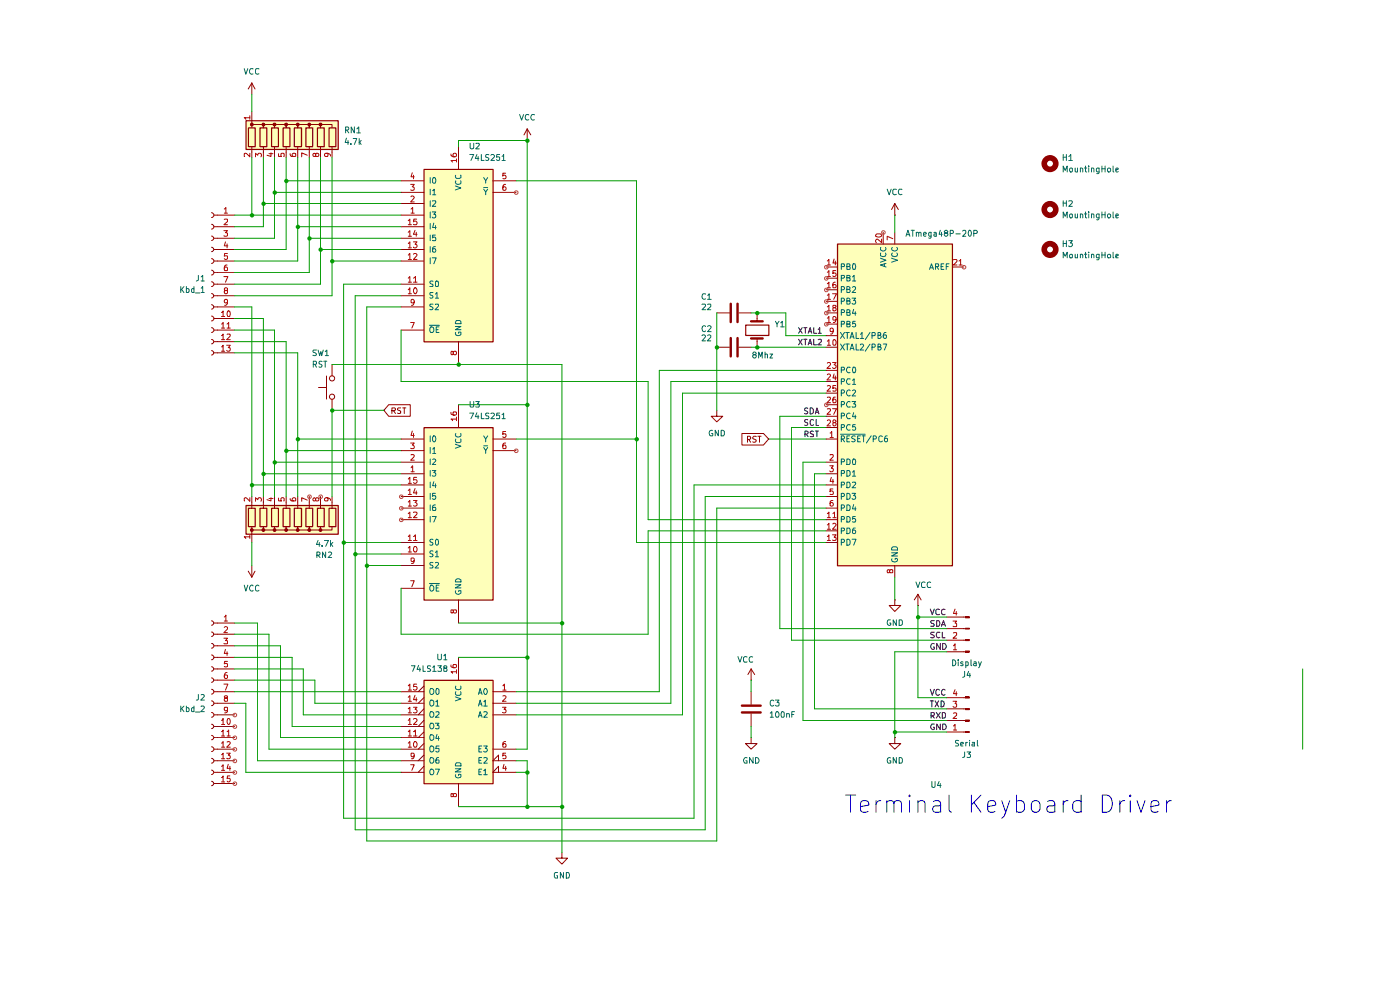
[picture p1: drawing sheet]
<svg xmlns="http://www.w3.org/2000/svg" width="297mm" height="210mm" viewBox="0 0 297 210" stroke-linecap="round" stroke-linejoin="round" font-family="sans-serif">
<g fill="#feffba">
<path d="M90 144.3h14.6v21.9h-14.6z"/>
<path d="M177.7 51.8h24.4v68.2h-24.4z"/>
<path d="M90 35.9h14.6v36.6h-14.6z"/>
<path d="M90 90.7h14.6v36.6h-14.6z"/>
<path d="M52.2 25.6h19.6v6.1h-19.6z"/>
<path d="M52.2 107.2h19.6v6.1h-19.6z"/>
</g>
<g fill="none" stroke="#900000" stroke-width=".21">
<path d="M85.1 38.4h4.8M97.3 31.1v4.8M104.6 38.4h4.9M111.8 27.3l-.6 1.3M111.8 27.3v2.5M111.8 27.3l.8 1.3M44.9 59.8a.51 .51 0 0 1 .5 .5 .51 .51 0 0 1-.5 .5M44.9 57.3a.51 .51 0 0 1 .5 .5 .51 .51 0 0 1-.5 .5M44.9 54.9a.51 .51 0 0 1 .5 .5 .51 .51 0 0 1-.5 .5M44.9 52.4a.47 .47 0 0 1 .4 .5 .47 .47 0 0 1-.4 .5M44.9 50.1a.47 .47 0 0 1 .4 .4 .47 .47 0 0 1-.4 .5M44.9 47.6a.51 .51 0 0 1 .5 .5 .51 .51 0 0 1-.5 .5"/>
<path d="M44.9 45.1a.51 .51 0 0 1 .5 .5 .51 .51 0 0 1-.5 .5M45.4 57.8h4.4M45.4 55.4h4.4M45.4 52.9h4.4M45.4 50.5h4.4M45.4 48.1h4.4M45.4 45.6h4.4M85.1 55.4h4.8M85.1 52.9h4.8M85.1 50.5h4.8M85.1 48.1h4.8M85.1 45.6h4.8"/>
<path d="M85.1 43.2h4.8M85.1 40.8h4.8M104.6 40.8h4.9M175.3 56.6h2.3M175.3 59h2.3M187.4 49.3v2.4M189.8 45.6h.1M189.8 43.2v2.4M189.8 49.3v2.4M189.8 43.2l-.7 1.2M189.8 43.2l.8 1.2M202 56.6h2.5"/>
<path d="M44.9 74.4a.47 .47 0 0 1 .4 .4 .47 .47 0 0 1-.4 .5M44.9 72a.47 .47 0 0 1 .4 .5 .47 .47 0 0 1-.4 .4M44.9 69.5a.51 .51 0 0 1 .5 .5 .51 .51 0 0 1-.5 .5M44.9 67.1a.51 .51 0 0 1 .5 .5 .51 .51 0 0 1-.5 .5M44.9 64.6a.47 .47 0 0 1 .4 .5 .47 .47 0 0 1-.4 .5M44.9 62.3a.47 .47 0 0 1 .4 .4 .47 .47 0 0 1-.4 .5M45.4 74.8h4.4M45.4 72.5h4.4M45.4 70h4.4M45.4 67.6h4.4M45.4 65.1h4.4M45.4 62.7h4.4"/>
<path d="M45.4 60.3h4.4M69.3 79.8v4.9M70.4 77.3v2.5M85.1 70h4.8M85.1 65.1h4.8M85.1 62.7h4.8M85.1 60.3h4.8M97.3 72.5v4.8M152.1 73.7h2.7M152.1 66.4h2.7M156.7 73.7h2.6M156.7 66.4h2.6"/>
<path d="M160.6 66.4v1.8M160.6 71.8v1.9M175.3 73.7h2.3M175.3 61.5h2.3M175.3 63.9h2.3M175.3 66.4h2.3M175.3 68.7h2.3M175.3 78.6h2.3M175.3 71.2h2.3M67.6 82.2h1.7M70.4 84.7v2.3M85.1 93.1h4.8"/>
<path d="M85.1 98h4.8M85.1 95.6h4.8M97.3 85.8v4.9M104.6 93.1h4.9M104.6 95.6h4.9M152.1 87v1.3h1.2l-1.2 1.2-1.2-1.2h1.2M175.3 93.1h2.3M175.3 98h2.3M175.3 80.9h2.3M175.3 83.4h2.3M175.3 85.8h2.3M175.3 88.3h2.3"/>
<path d="M175.3 90.7h2.3M53.4 120v2.4M85.1 110.2h4.8M85.1 115.1h4.8M85.1 100.5h4.8M85.1 102.9h4.8M85.1 105.3h4.8M85.1 107.8h4.8M85.1 117.5h4.8M85.1 120h4.8M175.3 110.2h2.3M175.3 112.6h2.3"/>
<path d="M175.3 115.1h2.3M175.3 100.5h2.3M175.3 102.9h2.3M175.3 105.3h2.3M175.3 107.8h2.3M189.8 120v2.4M44.9 138.9a.51 .51 0 0 1 .5 .5 .51 .51 0 0 1-.5 .6M44.9 136.5a.51 .51 0 0 1 .5 .5 .51 .51 0 0 1-.5 .5M44.9 134.1a.47 .47 0 0 1 .4 .4 .47 .47 0 0 1-.4 .5M44.9 131.7a.47 .47 0 0 1 .4 .5 .47 .47 0 0 1-.4 .4M45.4 139.4h4.4M45.4 137h4.4"/>
<path d="M45.4 134.5h4.4M45.4 132.2h4.4M52.7 121.2l.7 1.2M54.1 121.2l-.7 1.2M85.1 124.8h4.8M97.3 127.3v4.9M97.3 139.4v4.9M189.8 127.3v1.1h1.3l-1.3 1.3-1.2-1.3h1.2M189.8 127.3h.1M204.5 130.9h.3M204.5 133.3h.3M204.5 135.8h.3"/>
<path d="M204.5 138.3h.3M204.8 130.8h.9v.3h-.9zM44.9 158.4a.51 .51 0 0 1 .5 .5 .51 .51 0 0 1-.5 .5M44.9 156a.47 .47 0 0 1 .4 .5 .47 .47 0 0 1-.4 .4M44.9 153.6a.47 .47 0 0 1 .4 .5 .47 .47 0 0 1-.4 .5M44.9 151.1a.51 .51 0 0 1 .5 .5 .51 .51 0 0 1-.5 .5M44.9 148.7a.51 .51 0 0 1 .5 .5 .51 .51 0 0 1-.5 .5M44.9 146.2a.51 .51 0 0 1 .5 .5 .51 .51 0 0 1-.5 .5M44.9 143.8a.47 .47 0 0 1 .4 .5 .47 .47 0 0 1-.4 .4M44.9 141.4a.47 .47 0 0 1 .4 .5 .47 .47 0 0 1-.4 .5M45.4 146.7h4.4M45.4 158.9h4.4"/>
<path d="M45.4 156.5h4.4M45.4 154.1h4.4M45.4 151.6h4.4M45.4 149.2h4.4M45.4 144.3h4.4M45.4 141.9h4.4M85.1 146.7h4.8M85.1 158.9h4.8M85.1 156.5h4.8M85.1 154.1h4.8M85.1 151.6h4.8M85.1 149.2h4.8"/>
<path d="M89.9 157.7l-1.2 1.2M89.9 155.3l-1.2 1.2M89.9 152.8l-1.2 1.3M89.9 150.4l-1.2 1.2M89.9 148l-1.2 1.2M89.9 145.5l-1.2 1.2M104.6 146.7h4.9M104.6 158.9h4.9M104.6 151.6h4.9M104.6 149.2h4.9M44.9 165.7a.47 .47 0 0 1 .4 .5 .47 .47 0 0 1-.4 .5M44.9 163.4a.47 .47 0 0 1 .4 .4 .47 .47 0 0 1-.4 .5"/>
<path d="M44.9 160.9a.51 .51 0 0 1 .5 .5 .51 .51 0 0 1-.5 .5M45.4 163.8h4.4M45.4 161.4h4.4M45.4 166.2h4.4M85.1 163.8h4.8M85.1 161.4h4.8M89.9 162.6l-1.2 1.2M89.9 160.2l-1.2 1.2M97.3 166.2v4.9M105.7 163.8v-1.2l-1.1 1.2h4.9M105.7 161.4v-1.2l-1.1 1.2h4.9M119.2 180.8v1.2h1.2l-1.2 1.3-1.3-1.3h1.3"/>
<circle cx="70.4" cy="84.2" r=".55"/>
<circle cx="70.4" cy="80.3" r=".55"/>
</g>
<g fill="none" stroke="#b90000" stroke-width=".21">
<path d="M87.1 39.1h.8l-.4 .5 .3 .1v.6h-.7M87.5 36.7l-.3 .8h.7M87.7 37.2v.7M95.7 32.7a.55 .55 0 0 0 .5 .6l.6-.1a.42 .42 0 0 0-.1-.6 .42 .42 0 0 0-.5 0l-.1 .4 .2 .3M96.9 34h-1.2l.3 .4M96.9 33.7v.7M107.3 36.7h-.6v.6l.4-.1 .3 .2-.1 .4h-.6M107.3 39.1l-.5 .1-.1 .3v.8h.6v-.6l-.5-.1-.1 .3M47.5 48.9h.8l-.5 .5h.5v.6h-.8M47.5 58.7h.8l-.5 1.2M47.6 44.4l.3-.4v1.2M47.6 46.6l.6-.1 .1 .5-.8 .7h.8"/>
<path d="M47.6 45.2h.7M47.8 51.3l-.2 .9h.7M48.2 56.2l-.5 .1-.1 .9 .1 .2 .6-.1-.1-.6-.4-.1-.2 .3M48.2 51.7v.9M48.3 53.8h-.6l-.1 .6 .6-.1 .1 .6-.3 .1-.4-.1M86.6 59l.3-.3v1.2M86.6 54.1l.3-.3v1.2M86.6 51.6l.3-.3v1.3M86.6 49.3l.3-.4v1.2M86.6 46.8l.3-.3v1.2M86.6 59.9h.7M86.6 55h.7"/>
<path d="M86.6 52.6h.7M86.6 50.1h.7M86.6 47.7h.7M87.2 44.4l.3-.4v1.2M87.2 41.7l.4-.1 .3 .3-.8 .9h.8M87.2 45.2h.7M87.7 59l.4-.3v1.2M87.7 53.9l.2-.1h.3l.3 .2-.8 1h.8M87.7 51.3h.8l-.4 .5 .3 .1 .1 .4-.3 .3h-.3l-.2-.2M87.7 59.9h.8M88.1 48.8l-.4 .9h.8M88.3 49.3v.8"/>
<path d="M88.4 46.5h-.6l-.1 .6 .2-.2h.3l.3 .3-.1 .4h-.7M175.5 55.4l.3-.4v1.2M175.5 57.7l.3-.3v1.3M175.5 56.2h.7M175.5 58.7h.7M177 54.9l-.3 .9h.8M177.2 59.9l-.5 .2v.9h.5l.2-.1v-.4l-.2-.1h-.4l-.1 .1M177.2 55.4v.8M177.3 57.4h-.6v.6l.5-.1 .2 .5-.3 .3-.4-.2M185.8 49.9l.2-.3h.8l.2 .3a.68 .68 0 0 1-.6 .4 .68 .68 0 0 1-.6-.4zM187 50.7v.8l-.9-.8-.3 .3v.3l.1 .2M189.4 50.6l-1.2-.5v.8"/>
<path d="M202.3 55.1l.6-.1 .1 .2-.1 .3-.6 .7h.7M203.5 55.4l.3-.4v1.2M203.5 56.2h.6M47 66.3l.3-.3v1.1M47 68.7l.3-.3v1.2M47 71.2l.3-.3v1.1M47 73.6h.2l.1-.4v1.3M47 67.1h.7M47 69.6h.7M47 72h.7M47 74.5h.7M47.8 61.6l-.1-.1a.34 .34 0 0 1 .1-.4 .34 .34 0 0 1 .5 .1l-.1 .3-.5 .1-.1 .2v.3l.2 .2 .5-.2v-.4l-.3-.1"/>
<path d="M48.1 73.2h.7l-.4 .5h.4v.7l-.5 .1-.2-.2M48.2 68.7l.3-.3v1.2M48.2 70.9h.6v.3l-.7 .8h.7M48.2 69.6h.6M48.3 66h.3a.86 .86 0 0 1 .1 1.1h-.4zM48.3 64l-.1 .2a.36 .36 0 0 1-.6-.2l.1-.4 .3-.1 .3 .2v.7l-.4 .4h-.2M86.6 61.5l.3-.5v1.3M86.6 62.3h.7M87.1 68.4h.8l-.5 1.2M87.9 61.1a.61 .61 0 0 1 .7 .5 .61 .61 0 0 1-.5 .7 .71 .71 0 0 1-.2-1.2zM87.9 64l-.3 .3-.4-.1v-.5l.4-.2a.72 .72 0 0 1 .3 .7 .72 .72 0 0 1-.6 .6M96.2 74.8l.2-.3 .5 .3-.1 .4-.4 .1-.2-.2v-.3l-.4-.3-.1 .2v.4l.2 .2 .3-.3"/>
<path d="M175.5 72.4l.3-.4v1.2M175.5 60.2l.3-.3v1.1M175.5 62.7l.3-.4v1.2M175.5 65.1l.3-.3v1.2M175.5 67.5l.3-.4v1.3M175.5 77l.4-.1 .3 .4-.8 .8h.8M175.5 79.5l.4-.2 .3 .4-.8 .9h.8M175.5 73.2h.7M175.5 61h.7M175.5 63.5h.7M175.5 66h.7M175.5 68.4h.7"/>
<path d="M176.6 62.3h.9l-.6 1.2M176.6 76.9h.8l-.4 .5 .3 .1 .1 .4-.3 .2h-.3l-.2-.1M176.8 72.1l.2-.1a.84 .84 0 0 1 .2 1.2h-.3l-.2-.1zM176.8 70.1a.42 .42 0 0 1-.7 .2v-.5l.4-.2a.72 .72 0 0 1 .3 .7 .72 .72 0 0 1-.6 .6M176.9 65.3l-.2-.4 .5-.1 .2 .2-.3 .3-.4 .1v.5l.2 .1h.2l.3-.3-.3-.4M177 79.3l-.3 .9h.8M177.2 79.8v.8M177.4 67.7l-.2 .2h-.4l-.1-.6 .4-.2 .3 .3-.2 .8-.4 .2M87.1 94h.8l-.4 .4 .4 .3v.3l-.2 .2-.6-.1M87.2 99.2l.3-.4v1.3M87.2 96.5l.5-.1 .2 .4-.8 .8h.8M87.5 91.4l-.3 1h.7"/>
<path d="M87.7 91.9v.9M95.7 87.5l.1 .4 .8 .2 .3-.3-.1-.4h-.6l-.1 .4 .2 .3M96.9 88.9h-1.2l.3 .3M96.9 88.5v.7M107.3 91.5h-.6v.6l.6-.1v.7l-.5 .1-.1-.2M107.3 94l-.6 .2v.9l.6 .1v-.7l-.5-.1-.1 .3M175.5 81.9l.4-.1 .3 .3-.8 .9h.8M175.5 84.3l.6-.1 .1 .4-.8 .8h.8M175.5 86.8l.6-.1 .1 .3-.8 .9h.8M175.5 89.2l.4-.1 .3 .3-.8 .9h.8M176 98.8h.8l-.4 .5 .4 .3-.1 .4-.5 .1-.2-.2M176.1 91.9l.3-.4v1.3"/>
<path d="M176.1 96.5l.6-.1 .1 .4-.8 .8h.8M176.1 92.8h.7M176.6 86.7h.9l-.6 1.2M176.9 89.7l-.2-.5 .4-.1 .3 .3-.3 .3h-.4v.5l.2 .1h.2l.3-.2v-.3l-.3-.1M177.2 84.2h-.3l-.2 .3v.8h.6l.1-.4-.3-.2h-.2l-.2 .2M177.3 81.8h-.6v.6l.5-.1 .2 .2v.3l-.2 .2-.5-.1M86.6 116.2l.3-.3v1.2M86.6 113.8l.3-.3v1.1M86.6 109l.3-.4v1.2M86.6 106.5l.3-.3v1.2M86.6 104.1l.3-.4v1.2M86.6 101.6l.3-.3v1.2"/>
<path d="M86.6 109.8h.7M86.6 114.6h.7M86.6 117.1h.7M86.6 107.4h.7M86.6 104.9h.7M86.6 102.5h.7M87.2 100.1h.7M87.7 113.8l.4-.3v1.1M87.7 108.7l.6-.1 .2 .2-.1 .3-.7 .7h.8M87.7 106.2h.8l-.4 .4 .4 .2-.1 .5h-.7M87.7 114.6h.8M87.9 116l.2-.1a.84 .84 0 0 1 .2 1.2l-.4-.1a.78 .78 0 0 1 0-1z"/>
<path d="M87.9 118.9l-.3 .2-.4-.1v-.6h.5a.94 .94 0 0 1 0 1.1h-.4M88.1 103.6l-.4 1h.8M88.3 104.1v.8M88.4 101.3h-.6l-.1 .6 .6-.1 .2 .1v.4l-.3 .2h-.3l-.2-.1M175.5 109l.3-.4v1.2M175.5 111.3l.3-.3v1.3M175.5 113.8l.3-.3v1.1M175.5 109.8h.7M175.5 112.3h.7M175.5 114.6h.7M176.4 101.3l-.3 .8h.8M176.6 113.5h.8l-.4 .5 .4 .1v.4l-.2 .1h-.6"/>
<path d="M176.7 109l.3-.4v1.2M176.7 111.2l.4-.2 .3 .3-.8 1h.8M176.7 103.7h-.6v.6l.4-.2 .3 .3-.1 .5-.6-.1M176.7 106.2h-.3l-.3 .2 .1 .9a.36 .36 0 0 0 .6-.2v-.3l-.3-.2-.4 .2M176.7 109.8h.7M176.7 101.7v.8M47.5 135.4h.8l-.5 .5 .5 .1v.5h-.8M47.6 130.9l.3-.4v1.2M47.6 133.1l.4-.2 .3 .2v.3l-.8 .8h.8M47.6 131.7h.7M47.8 137.7l-.2 .9h.7M48.2 138.3v.7"/>
<path d="M87.1 123.2h.8l-.5 1.3M96.2 129.5l.1-.1h.5l.1 .4a.42 .42 0 0 1-.7 .2v-.5l-.2-.1-.3 .1v.5h.2l.3-.2M188.7 121.1l.3-.3 .4 .1-.1 .6h-.4l-.2-.2v-.4h-.4v.6h.3l.1-.2M47 152.8l.3-.4v1.3M47 155.2h.2l.1-.3v1.2M47 157.6l.3-.3v1.2M47 158.5h.7M47 156.1h.7M47 153.7h.7M47.5 145.1h.8l-.5 1.3M47.8 148.1l-.2-.3a.42 .42 0 0 1 .7-.1v.3l-.6 .2v.6l.6-.1v-.5l-.3-.1M48.1 159.8h.7l-.4 .4 .4 .1v.6h-.7"/>
<path d="M48.2 155.2l.3-.3v1.2M48.2 157.4l.4-.1 .2 .3-.7 .9h.7M48.2 142.7a.72 .72 0 0 0-.6 .5 .72 .72 0 0 0 .2 .7l.5-.1-.1-.5a.36 .36 0 0 0-.6 .1M48.2 156.1h.6M48.3 140.3h-.6l-.1 .5h.7v.6h-.7M48.3 150.5l-.3 .3-.3-.1v-.7l.6 .1v.9l-.6 .2M48.4 152.4a.68 .68 0 0 1 .5 .6 .68 .68 0 0 1-.5 .7l-.2-.5 .1-.6zM86.6 157.6l.3-.3v1.2M86.6 155.2l.3-.3v1.2M86.6 152.8l.3-.4v1.3M86.6 150.4l.3-.4v1.2M86.6 147.9l.3-.3v1.2"/>
<path d="M86.6 145.5l.3-.4v1.3M86.6 146.4h.7M86.6 158.5h.7M86.6 156.1h.7M86.6 153.7h.7M86.6 151.2h.7M86.6 148.8h.7M87.7 155.2l.4-.3v1.2M87.7 152.6l.2-.2h.3l.3 .3-.1 .3-.7 .7h.8M87.7 150h.8l-.4 .4 .4 .3-.1 .4h-.7M87.7 156.1h.8M87.9 157.4l.2-.1a.84 .84 0 0 1 .2 1.2l-.4-.1a.78 .78 0 0 1 0-1z"/>
<path d="M88.1 147.5l-.4 .9h.8M88.3 148v.8M88.4 145.1h-.6l-.1 .6 .6-.1 .2 .2v.3l-.3 .3h-.3l-.2-.2M95.7 141.1l.1 .4 .8 .1 .3-.2-.1-.4h-.6l-.1 .4 .2 .2M96.9 142.5h-1.2l.3 .3M96.9 142.1v.7M106.6 150h.8l-.5 .4 .4 .1v.6h-.7M106.7 145.5l.3-.4v1.3M106.7 147.7l.4-.1 .3 .3-.8 .9h.8M106.7 146.4h.7M107.3 159.8h-.6v.6l.4-.2 .3 .2-.1 .5h-.6M107.3 157.3l-.6 .3v.8l.6 .1v-.7l-.5-.1-.1 .3"/>
<path d="M47 160.1l.3-.3v1.1M47 162.6l.3-.4v1.2M47 164.9h.2l.1-.3v1.3M47 160.9h.7M47 163.4h.7M47 165.9h.7M48.4 162.1l-.2 .9h.7M48.8 164.6h-.5l-.1 .6 .6-.1v.7l-.5 .1-.1-.2M48.8 162.6v.8M87.1 162.2h.8l-.5 1.2M87.9 160.3l-.3 .2h-.2l-.2-.1v-.6h.5l.2 .2-.2 .9h-.4M96.2 168.6l.1-.2a.36 .36 0 0 1 .6 .2l-.1 .4h-.5l-.2-.6h-.4l.1 .6 .4-.2"/>
<path d="M106.9 162.1l-.2 .9h.7M107.3 162.6v.8"/>
</g>
<path d="M90 35.9h14.6v36.6h-14.6zM177.7 51.8h24.4v68.2h-24.4zM158.2 69h4.9v2.2h-4.9zM90 90.7h14.6v36.6h-14.6zM90 144.3h14.6v21.9h-14.6z" fill="none" stroke="#900000" stroke-width=".25"/>
<g fill="none" stroke="#006665" stroke-width=".21">
<path d="M91.3 37.7v1.2M91.9 37.8l.3-.1a.86 .86 0 0 1 .1 1.2h-.4l-.1-.2zM96.6 39.5l1.2 .4-1.2 .4M96.7 38.4l-.1 .2a.67 .67 0 0 0 .5 .5 .67 .67 0 0 0 .7-.2l-.1-.5M96.7 37.2a.45 .45 0 0 0 .2 .6h.6l.3-.1-.1-.5M102.6 37.7l.4 .7 .5-.7M102.6 39.8h.9M103 38.4v.5M91.3 40.1v1.2M91.3 42.6v1.2M91.3 45v1.2M91.3 47.4v1.2"/>
<path d="M91.3 49.9v1.2M91.3 52.3v1.2M91.3 54.7v1.3M91.7 45h.8l-.5 .5h.4v.6l-.5 .1-.2-.1M91.7 54.7h.8l-.5 1.3M91.8 42.7l.6-.1 .1 .3-.8 .9h.8M91.8 40.5l.3-.4v1.2M91.8 41.3h.7M91.9 59.7h-.6v.4l.5 .2 .1 .3-.1 .2h-.6M92 47.3l-.2 1h.7M92.4 52.3h-.4l-.2 .3 .1 .8a.36 .36 0 0 0 .6-.1v-.3l-.3-.3-.4 .3M92.4 49.9h-.6v.6l.1-.2 .5 .1v.7l-.6-.1"/>
<path d="M92.4 47.8v.8M92.5 59.7l.2-.1a.77 .77 0 0 1 .2 1.2h-.4l-.1-.2zM102.6 40.1l.4 .6 .5-.6M103 40.7v.6M178.5 56.6h.6v-.6h-.6v1.1M178.5 59l.6-.1v-.5h-.6v1.2M179.7 56.6h.4l.2-.3-.1-.3h-.5v1.1h.6v-.5h-.2M179.7 58.9h.5l.1-.3-.1-.2h-.5v1.2h.5l.1-.1v-.4l-.2-.2M180.8 58.8l.4-.4v1.2M180.8 59.6h.7M180.9 56h.5l.1 .7-.1 .4h-.5zM186.8 54.8l1.2 .4-1.2 .4"/>
<path d="M186.9 53.7l-.1 .5a.61 .61 0 0 0 .8 .2 .61 .61 0 0 0 .3-.7M186.9 52.5l-.1 .5a.61 .61 0 0 0 .8 .3 .61 .61 0 0 0 .3-.8M187.6 56v.6M188 55.9l-1.2 .3 1.2 .4M189.1 54.8l1.3 .4-1.3 .4M189.3 53.7l-.2 .2a.65 .65 0 0 0 .7 .5 .65 .65 0 0 0 .6-.5l-.2-.2M189.3 52.5l-.2 .2a.6 .6 0 0 0 .7 .5 .6 .6 0 0 0 .5-.6l-.1-.1M197.2 57.1l.4-1.1 .4 1.1M197.4 56.8h.5M198.5 56.6h.5v-.6h-.5v1.1M198.7 56.6l.4 .5M199.6 56.6h.5"/>
<path d="M200.2 56h-.6v1.1h.6M200.7 56.6h.5M201.3 56h-.6v1.1M91.1 69h2.1M91.4 69.3l.5 .2a.74 .74 0 0 1-.1 1h-.4a.86 .86 0 0 1 0-1.2zM91.9 62.1h-.6a.47 .47 0 0 0 0 .5 .47 .47 0 0 0 .5 .1v.5h-.6M91.9 64.5h-.6v.5l.5 .2 .1 .2-.3 .3-.4-.1M92.4 62.4l.3-.3v1.1M92.4 64.6l.6-.1v.4l-.7 .8h.7M92.4 63.2h.6M92.5 69.9h.5M93.1 69.3h-.6v1.2h.6"/>
<path d="M96.6 69.3h1.2l-1.2 .6h1.2M96.7 70.5l-.1 .1a.66 .66 0 0 0 .5 .6 .66 .66 0 0 0 .7-.3l-.1-.5h-.4v.3M96.8 68.1l.7-.1 .3 .2v.5h-1.2zM178.3 73l.9 1.2M178.3 70.5l.9 1.3M178.5 61.5l.6-.1v-.5l-.6-.1v1.3M178.5 63.9l.6-.1v-.5l-.6-.1v1.3M178.5 66.3h.6v-.5l-.6-.1v1.2M178.5 68.7h.6v-.5h-.6v1.1M178.5 78.5h.6v-.6h-.6v1.2M179.2 73l-.9 1.2M179.2 70.5l-.9 1.3"/>
<path d="M179.4 73h.8M179.4 70.5h.8M179.7 61.4h.5l.1-.4-.2-.2h-.4v1.3h.5l.1-.2v-.4l-.2-.1M179.7 63.8h.6v-.3l-.2-.3h-.4v1.3h.5l.1-.2v-.4l-.2-.1M179.7 66.3h.4l.2-.3v-.2l-.6-.1v1.2h.6v-.5l-.2-.1M179.7 68.7h.4l.2-.2-.1-.3h-.5v1.1h.6v-.5l-.2-.1M179.7 70.5v1.3M179.7 73v1.2M180.3 74.2l.5-1.2 .4 1.2M180.3 78l-.5-.1a.61 .61 0 0 0-.2 .8 .61 .61 0 0 0 .7 .3M180.3 71.8l.5-1.3 .4 1.3M180.5 73.9h.6"/>
<path d="M180.5 71.5h.6M180.8 63.2h.7l-.4 .6h.3l.1 .1-.1 .5-.5 .1-.1-.2M180.8 61l.5-.2 .2 .3-.7 1h.7M180.9 78l.5-.1a.86 .86 0 0 1-.1 1.2l-.4-.1zM181.1 65.6l-.3 .9h.8M181.4 68.2h-.5l-.1 .5 .2-.1 .4 .1v.6h-.6M181.4 66.1v.8M181.6 73v1.2h.6M181.6 70.5v1.3h.6M182.5 73.1l.5-.1 .2 .3-.7 .9h.7M182.5 70.9l.4-.4v1.3M182.5 71.8h.7"/>
<path d="M184.6 73l-1 1.5M184.6 70.5l-1 1.5M185 73.7h.5l.2-.2v-.4l-.2-.1h-.5v1.2M185 71.2l.7-.1v-.4l-.2-.2h-.5v1.3M186.3 73.6l.5-.1v-.4l-.5-.1v1.2h.4l.2-.4-.3-.2M186.3 71.1h.5v-.5l-.5-.1v1.3h.4l.2-.4-.3-.3M187.4 73h.7l-.5 1.2M188 70.5a.72 .72 0 0 0-.6 .5 .72 .72 0 0 0 .2 .8l.4-.2v-.5l-.4-.1-.2 .3M91.3 92.5v1.2M91.3 94.9v1.3M91.3 97.4v1.1M91.3 99.8v1.2"/>
<path d="M91.7 99.8h.8l-.5 .4 .4 .1v.6h-.7M91.8 97.4h.4l.3 .3-.8 .8h.8M91.8 95.2l.3-.3v1.3M91.8 96.2h.7M92 92.5a.68 .68 0 0 1 .5 .6 .68 .68 0 0 1-.5 .6l-.2-.2v-.8zM96.6 94.2l1.2 .5-1.2 .4M96.7 93.1v.1a.46 .46 0 0 0 .2 .7h.6l.3-.2-.1-.6M96.7 91.9l-.1 .3a.67 .67 0 0 0 .5 .5 .67 .67 0 0 0 .7-.2l-.1-.6M102.6 92.5l.4 .6 .5-.6M102.6 94.9l.4 .7 .5-.7M102.6 94.6h.9M103 93.1v.6"/>
<path d="M103 95.6v.6M178.3 92.1h5.3M178.5 93.1l.6-.1v-.5h-.6v1.2M178.5 98h.6v-.6h-.6v1.1M178.5 80.9h.6v-.6h-.6v1.2M178.5 83.4l.6-.1v-.5l-.6-.1v1.3M178.5 85.8h.6v-.5l-.6-.1v1.2M178.5 88.2h.6v-.5l-.6-.1v1.2M178.5 90.7l.6-.1v-.5h-.6v1.2M178.7 93.1l.5 .6M179.7 97.4h.3l.3 .2v.7l-.1 .2h-.5zM179.7 99.8h.5l.1 .3v.7l-.3 .2h-.3z"/>
<path d="M179.7 93h.4M180.3 92.5h-.6v1.2h.6M180.3 80.4l-.5-.1a.61 .61 0 0 0-.2 .8 .61 .61 0 0 0 .7 .3M180.3 82.9l-.1-.2a.64 .64 0 0 0-.6 .7 .64 .64 0 0 0 .6 .6l.1-.2M180.3 85.3l-.1-.1a.66 .66 0 0 0-.6 .4 .66 .66 0 0 0 .2 .8l.5-.1M180.3 87.7a.61 .61 0 0 0-.7 .3 .61 .61 0 0 0 .2 .8l.5-.1M180.3 90.2l-.5-.1a.61 .61 0 0 0-.2 .8 .61 .61 0 0 0 .7 .3M180.8 85.2h.7l-.4 .5h.3l.1 .1-.1 .6-.6-.1M180.8 80.7l.4-.4v1.2M180.8 82.9l.5-.2 .2 .4-.7 .9h.7M180.8 81.5h.7M180.9 97.4h.4a.86 .86 0 0 1 .1 1.1h-.5z"/>
<path d="M181.1 87.5l-.3 .9h.8M181.4 92.5h-.5l-.2 .2 .1 .3 .6 .4-.2 .3-.5-.1M181.4 90.1h-.5l-.1 .5h.6v.6h-.6M181.4 88.1v.7M181.9 93h.5M182.5 92.5h-.6v1.2h.6M182.9 92.5h.7M183.2 92.5v1.2M184.8 92.5l-1 1.5M185.2 93.1l.6-.1v-.5h-.6v1.2M187.2 92.6l-.4-.1-.4 .3 .1 .8 .3 .1 .4-.1M188.2 92.5a.72 .72 0 0 0-.6 .5 .72 .72 0 0 0 .3 .7l.4-.1-.1-.6a.36 .36 0 0 0-.6 .2"/>
<path d="M91.3 102.3v1.2M91.3 104.6v1.3M91.3 107.1v1.2M91.3 109.6v1.1M91.7 109.6h.8l-.5 1.1M91.9 116.9h-.6v.4l.5 .2 .1 .4-.3 .2-.4-.1M91.9 114.5h-.6v.5l.5 .1 .1 .3-.3 .3-.4-.1M91.9 119.4h-.6v.4a.47 .47 0 0 1 .4 .2 .47 .47 0 0 1 .1 .5h-.6M92 102.2l-.2 .8h.7M92.4 117.2l.3-.4v1.3M92.4 107.1l-.6 .3v.8l.6 .1v-.7h-.5l-.1 .2M92.4 104.6h-.6v.6h.6a.45 .45 0 0 1 0 .5 .45 .45 0 0 1-.6 .1v-.1"/>
<path d="M92.4 119.4l.4-.1 .2 .3-.7 .9h.7M92.4 102.6v.9M92.4 118.1h.6M92.6 114.4a.68 .68 0 0 1 .5 .6 .68 .68 0 0 1-.5 .7l-.2-.3v-.8zM178.5 110.1h.6v-.5h-.6v1.1M178.5 112.6l.6-.1v-.5h-.6v1.2M178.5 115.1l.6-.1v-.5l-.6-.1v1.3M178.5 100.4h.6v-.6h-.6v1.2M178.5 102.9l.6-.1v-.5h-.6v1.2M178.5 105.3l.6-.1v-.5l-.6-.1v1.3M178.5 107.8l.6-.1v-.5l-.6-.1v1.2M179.7 109.6h.3l.3 .2v.7l-.1 .2h-.5z"/>
<path d="M179.7 112h.5l.1 .3v.6l-.3 .3h-.3zM179.7 114.4l.5 .1 .1 .2v.6l-.3 .4h-.3zM179.7 102.3h.5l.1 .2v.6l-.3 .4h-.3zM179.7 104.6h.3l.3 .4v.6l-.3 .3h-.3zM179.7 107.1h.3l.3 .3v.6l-.1 .3h-.5zM180.8 114.4h.8l-.5 1.3M180.8 104.6h.7l-.4 .6h.3v.6l-.5 .1-.1-.2M180.8 100.2l.4-.4v1.2M180.8 102.4l.6-.1 .1 .3-.7 .9h.7M180.8 101h.7M181.1 107l-.3 .9h.8M181.4 109.6h-.5l-.1 .5 .2-.1 .4 .1v.6h-.6"/>
<path d="M181.4 112l-.4 .1-.2 .8a.35 .35 0 0 0 .4 .3 .35 .35 0 0 0 .3-.3v-.2a.35 .35 0 0 0-.3-.3 .35 .35 0 0 0-.4 .3M181.4 107.5v.8M189.1 117.3h1.3l-1.3 .6h1.3M189.2 118.5l-.1 .1a.64 .64 0 0 0 .6 .6 .64 .64 0 0 0 .7-.5l-.2-.3h-.3v.3M189.2 116.2l.3-.2h.6l.3 .3v.4h-1.3zM91.1 123.8h2.1M91.4 124.1h.3a.73 .73 0 0 1 0 1.3h-.3a.86 .86 0 0 1 0-1.3zM92.5 124.7h.5M93.1 124.1h-.6v1.3h.6M96.6 124h1.2l-1.2 .7h1.2M96.7 125.3a.61 .61 0 0 0 .3 .8 .61 .61 0 0 0 .8-.3v-.5h-.5v.2M96.7 123a.72 .72 0 0 1 1.1 0v.4h-1.2z"/>
<path d="M91.4 155.9h.4a.74 .74 0 0 1 .1 1l-.5 .2a.86 .86 0 0 1 0-1.2zM91.4 153.4a.6 .6 0 0 1 .7 .6 .6 .6 0 0 1-.7 .6 .86 .86 0 0 1 0-1.2zM91.4 158.2l.4 .1a.74 .74 0 0 1 .1 1l-.5 .2a.86 .86 0 0 1 0-1.3zM91.4 151l.5 .1a.74 .74 0 0 1-.1 1h-.4a.86 .86 0 0 1 0-1.1zM91.4 148.5l.4 .1a.74 .74 0 0 1 .1 1l-.5 .2a.86 .86 0 0 1 0-1.3zM91.4 146l.4 .1a.74 .74 0 0 1 .1 1l-.5 .2a.86 .86 0 0 1 0-1.3zM92.4 153.4h.7l-.4 .4 .4 .2v.5h-.7M92.5 151h.6v.5l-.7 .6h.7M92.5 148.8l.3-.3v1.3M92.5 149.8h.6M92.7 155.8l-.2 .8h.7M92.7 146l.4 .3v.8l-.2 .2a.75 .75 0 0 1-.2-1.3z"/>
<path d="M93 156.2v.9M93.1 158.2h-.6v.6l.5-.1 .1 .6-.1 .2h-.4l-.1-.2M96.6 147.8l1.2 .4-1.2 .5M96.7 146.7v.1a.45 .45 0 0 0 .2 .7h.6l.3-.2-.1-.6M96.7 145.5l-.1 .3a.67 .67 0 0 0 .5 .5 .67 .67 0 0 0 .7-.3l-.1-.5M101.5 147.3l.4-1.3 .4 1.3M101.5 149.8l.4-1.3 .4 1.3M101.5 152.1l.4-1.1 .4 1.1M101.6 147h.6M101.6 149.3h.6M101.6 151.8h.6M101.6 158.8h.4"/>
<path d="M102.2 158.2h-.6v1.3h.6M102.6 148.8h.2l.2-.3v1.3M102.6 151h.5l.3 .2-.8 .9h.8M102.6 158.2h.8l-.4 .5 .3 .1 .1 .5-.3 .2h-.3l-.2-.2M102.6 149.8h.8M102.8 146.1a.61 .61 0 0 1 .7 .5 .61 .61 0 0 1-.5 .7 .71 .71 0 0 1-.2-1.2zM91.4 163.1l.4 .1a.67 .67 0 0 1 0 1.1h-.4l-.1-.1a.82 .82 0 0 1 .1-1.1zM91.4 160.7l.5 .2a.74 .74 0 0 1-.1 1h-.4a.86 .86 0 0 1 0-1.2zM92.4 163.1h.8l-.5 1.2M93 160.7l-.4 .1-.1 .9v.2l.6-.1-.1-.6h-.5v.2M96.6 163.1h1.2l-1.2 .6h1.2M96.7 164.3l-.1 .1a.66 .66 0 0 0 .5 .6 .66 .66 0 0 0 .7-.2l-.1-.5h-.4v.2"/>
<path d="M96.7 162l.2-.2h.6l.3 .2v.5h-1.2zM101.6 163.7h.4M101.6 161.3h.4M102.2 163.1h-.6v1.2h.6M102.2 160.7h-.6v1.2h.6M102.6 163.5l.4-.4v1.2M102.6 160.8l.5-.1 .3 .2-.8 1h.8M102.6 164.3h.8"/>
</g>
<g fill="none" stroke="#0f0f0f" stroke-width=".21">
<path d="M169.4 72l.8 1.1M169.4 69.5l.8 1.2M170.2 72l-.8 1.1M170.2 69.5l-.8 1.2M170.5 72h.7M170.5 69.5h.7M170.9 69.5v1.2M170.9 72v1.1M171.4 73.1l.5-1.1 .3 1.1M171.4 70.7l.5-1.2 .3 1.2M171.5 72.8h.6M171.5 70.4h.6"/>
<path d="M172.6 72v1.1h.6M172.6 69.5v1.2h.6M173.6 72h.6v.5l-.7 .6h.7M173.6 69.8l.3-.3v1.2M173.6 70.7h.6M170.8 92.1h.4l.2-.2v-.4l-.6-.1v1.2M171 92.1l.4 .5M171.4 89.1h-.6v.4l.5 .2 .1 .3-.3 .3-.4-.1M171.4 86.6h-.6v.5l.5 .2 .1 .2-.3 .3-.4-.1M171.9 86.5h.3l.3 .4v.6l-.3 .3h-.3zM172.5 89.2l-.3-.2-.3 .3 .1 .8 .2 .2 .3-.2M172.5 91.5h-.5a.57 .57 0 0 0 .5 .7v.4h-.6"/>
<path d="M173 87.8l.3-1.3 .4 1.3M173 91.4h.6M173.1 87.5h.5M173.1 89v1.3h.5M173.3 91.4v1.2"/>
</g>
<path d="M155 64.4v3.9M155 71.7v3.9M156.5 64.4v3.9M156.5 71.7v3.9M159.3 71.8h2.5M159.3 68.2h2.5" fill="none" stroke="#900000" stroke-width=".51"/>
<path d="M204.8 130.8h.9v.3h-.9z" fill="#900000"/>
<path d="M204.8 133.3h.9v.1h-.9z" fill="none" stroke="#900000" stroke-width=".21"/>
<path d="M204.8 133.3h.9v.1h-.9z" fill="#900000"/>
<path d="M204.8 135.6h.9v.3h-.9z" fill="none" stroke="#900000" stroke-width=".21"/>
<path d="M204.8 135.6h.9v.3h-.9z" fill="#900000"/>
<path d="M204.8 138.1h.9v.2h-.9z" fill="none" stroke="#900000" stroke-width=".21"/>
<path d="M204.8 138.1h.9v.2h-.9z" fill="#900000"/>
<path d="M53.2 26.2h.4v.4h-.4zM194.7 128.4h.1M194.7 126.1l-.7 1.2M194.7 126.1v2.3M194.7 126.1l.7 1.2M200.8 138.3h3.7M200.8 135.8h3.7M200.8 133.3h3.7M200.8 130.9h3.7M189.8 156.5v1.2h1.3l-1.3 1.2-1.2-1.2h1.2M189.8 156.5h.1" fill="none" stroke="#900000" stroke-width=".21"/>
<path d="M202.2 131.7h.7l-.3 .5 .3 .1v.5h-.7M202.3 137l.3-.4v1.2M202.3 134.3l.6-.1v.5l-.7 .7h.7M202.3 137.8h.6M202.6 129.2l-.3 .9h.7M202.9 129.7v.8" fill="none" stroke="#b90000" stroke-width=".21"/>
<g fill="none" stroke="#900000" stroke-width="1.2">
<circle cx="222.8" cy="34.7" r="1.23"/>
<circle cx="222.8" cy="52.9" r="1.23"/>
<circle cx="222.8" cy="44.4" r="1.23"/>
</g>
<path d="M52.2 25.6h19.6v6.1h-19.6zM52.7 27.1h1.4v4h-1.4z" fill="none" stroke="#900000" stroke-width=".25"/>
<path d="M53.2 26.2h.4v.4h-.4z" fill="#900000"/>
<path d="M55.2 27.1h1.4v4h-1.4z" fill="none" stroke="#900000" stroke-width=".25"/>
<path d="M55.7 26.2h.4v.4h-.4z" fill="none" stroke="#900000" stroke-width=".21"/>
<path d="M55.7 26.2h.4v.4h-.4z" fill="#900000"/>
<path d="M57.6 27.1h1.5v4h-1.5z" fill="none" stroke="#900000" stroke-width=".25"/>
<path d="M58 26.2h.5v.4h-.5z" fill="none" stroke="#900000" stroke-width=".21"/>
<path d="M58 26.2h.5v.4h-.5z" fill="#900000"/>
<path d="M60.1 27.1h1.4v4h-1.4z" fill="none" stroke="#900000" stroke-width=".25"/>
<path d="M60.5 26.2h.4v.4h-.4z" fill="none" stroke="#900000" stroke-width=".21"/>
<path d="M60.5 26.2h.4v.4h-.4z" fill="#900000"/>
<path d="M62.4 27.1h1.6v4h-1.6z" fill="none" stroke="#900000" stroke-width=".25"/>
<path d="M53.4 27.1v-.7h2.5v.7v-.7h2.3v.7v-.7h2.5v.7v-.7h2.5v.7v-.7h2.4v.7v-.7h2.4v.7v-.7h2.4v.7M53.4 31.1v1.2M55.9 31.1v1.2M58.2 31.1v1.2M60.7 31.1v1.2M63 26.2h.4v.4h-.4zM63.2 31.1v1.2M65.6 31.1v1.2M68 31.1v1.2M70.4 31.1v1.2" fill="none" stroke="#900000" stroke-width=".21"/>
<path d="M63 26.2h.4v.4h-.4z" fill="#900000"/>
<path d="M64.9 27.1h1.4v4h-1.4z" fill="none" stroke="#900000" stroke-width=".25"/>
<path d="M65.4 26.2h.4v.4h-.4z" fill="none" stroke="#900000" stroke-width=".21"/>
<path d="M65.4 26.2h.4v.4h-.4z" fill="#900000"/>
<path d="M67.3 27.1h1.5v4h-1.5z" fill="none" stroke="#900000" stroke-width=".25"/>
<path d="M67.8 26.2h.4v.4h-.4z" fill="none" stroke="#900000" stroke-width=".21"/>
<path d="M67.8 26.2h.4v.4h-.4z" fill="#900000"/>
<path d="M69.8 27.1h1.4v4h-1.4zM52.2 107.2h19.6v6.1h-19.6zM52.7 107.8h1.4v3.9h-1.4z" fill="none" stroke="#900000" stroke-width=".25"/>
<g fill="none" stroke="#900000" stroke-width=".21">
<path d="M53.4 17.6v2.5M53.4 17.6l-.7 1.3M53.4 17.6l.7 1.3M53.4 23.7v2.5M53.4 32.3v1.1M55.9 32.3v1.1M58.2 32.3v1.1M60.7 32.3v1.1M63.2 32.3v1.1M65.6 32.3v1.1M68 32.3v1.1M70.4 32.3v1.1"/>
<path d="M53.2 112.2h.4v.5h-.4z"/>
</g>
<path d="M53 25h-1.2l.4 .3M53 32.5v.8l-.8-.8-.4 .1 .1 .6M53 24.6v.7M54.2 33.3v-.8l.5 .4 .1-.3h.6v.7M57.1 32.6h.8M57.5 32.4v.8l-.9-.3M59.1 32.6v.6h.6l-.1-.6h.7l-.1 .6M61.5 32.6l.3 .6h.9v-.6a.43 .43 0 0 0-.5 0 .43 .43 0 0 0-.1 .5l.1 .1M65.2 32.9l-1.2-.5v.9M67 32.8v-.2l.4-.1 .2 .4-.1 .3h-.4l-.2-.6a.34 .34 0 0 0-.5 .1 .34 .34 0 0 0 .1 .5h.3l.2-.3M69.3 32.5a.42 .42 0 0 1 .2 .7h-.5l-.2-.4a.72 .72 0 0 1 .8-.3 .72 .72 0 0 1 .5 .6" fill="none" stroke="#b90000" stroke-width=".21"/>
<path d="M53.2 112.2h.4v.5h-.4z" fill="#900000"/>
<path d="M55.2 107.8h1.4v3.9h-1.4z" fill="none" stroke="#900000" stroke-width=".25"/>
<path d="M55.7 112.2h.4v.5h-.4z" fill="none" stroke="#900000" stroke-width=".21"/>
<path d="M55.7 112.2h.4v.5h-.4z" fill="#900000"/>
<path d="M57.6 107.8h1.5v3.9h-1.5z" fill="none" stroke="#900000" stroke-width=".25"/>
<path d="M58 112.2h.5v.5h-.5z" fill="none" stroke="#900000" stroke-width=".21"/>
<path d="M58 112.2h.5v.5h-.5z" fill="#900000"/>
<path d="M60.1 107.8h1.4v3.9h-1.4z" fill="none" stroke="#900000" stroke-width=".25"/>
<path d="M60.5 112.2h.4v.5h-.4z" fill="none" stroke="#900000" stroke-width=".21"/>
<path d="M60.5 112.2h.4v.5h-.4z" fill="#900000"/>
<path d="M62.4 107.8h1.6v3.9h-1.6z" fill="none" stroke="#900000" stroke-width=".25"/>
<path d="M53.4 111.7v.7h2.5v-.7v.7h2.3v-.7v.7h2.5v-.7v.7h2.5v-.7v.7h2.4v-.7v.7h2.4v-.7v.7h2.4v-.7M53.4 106.5v1.3M55.9 106.5v1.3M58.2 106.5v1.3M60.7 106.5v1.3M63 112.2h.4v.5h-.4zM63.2 106.5v1.3M65.6 106.5v1.3M68 106.5v1.3M70.4 106.5v1.3" fill="none" stroke="#900000" stroke-width=".21"/>
<path d="M63 112.2h.4v.5h-.4z" fill="#900000"/>
<path d="M64.9 107.8h1.4v3.9h-1.4z" fill="none" stroke="#900000" stroke-width=".25"/>
<path d="M65.4 112.2h.4v.5h-.4z" fill="none" stroke="#900000" stroke-width=".21"/>
<path d="M65.4 112.2h.4v.5h-.4z" fill="#900000"/>
<path d="M67.3 107.8h1.5v3.9h-1.5z" fill="none" stroke="#900000" stroke-width=".25"/>
<path d="M67.8 112.2h.4v.5h-.4z" fill="none" stroke="#900000" stroke-width=".21"/>
<path d="M67.8 112.2h.4v.5h-.4z" fill="#900000"/>
<path d="M69.8 107.8h1.4v3.9h-1.4z" fill="none" stroke="#900000" stroke-width=".25"/>
<g fill="none" stroke="#900000" stroke-width=".21">
<path d="M82.5 85.8h4.5v2.5h-4.5l-1.1-1.3zM83.1 87.1l.7-.1 .1-.3-.2-.2h-.6v1.2M83.5 87.1l.4 .6M85 86.5h-.5l-.2 .2 .2 .3 .5 .2v.4h-.7M85.4 86.5h.7M85.8 86.5v1.2M157.4 91.9h4.6l1.1 1.2-1.1 1.3h-4.6zM158.6 93.2l.6-.1v-.5l-.6-.1v1.3M158.8 93.2l.5 .6M160.4 92.6l-.5-.1-.2 .3 .1 .3 .6 .4-.2 .3-.5-.1M160.8 92.5h.7M161.1 92.5v1.3"/>
<path d="M53.4 105.3v1.2M53.4 112.6v2.5M55.9 105.3v1.2M58.2 105.3v1.2M60.7 105.3v1.2M63.2 105.3v1.2M65.6 105.3v1.2M68 105.3v1.2M70.4 105.3v1.2M204.5 148h.3M204.5 150.4h.3M204.5 152.8h.3"/>
<path d="M204.5 155.3h.3M204.8 147.8h.9v.3h-.9z"/>
</g>
<path d="M53 113.9h-1.2l.4 .3M53 105.6v.7l-.8-.7-.4 .1 .1 .6M53 113.5v.7M54.2 106.3v-.7l.5 .4 .2-.4 .5 .1v.6M57.1 105.7h.8M57.5 105.6v.7l-.9-.3M59.1 105.7v.6h.6l-.1-.6 .2-.1h.3l.2 .1-.1 .6M61.5 105.7l.3 .6h.9v-.6l-.5-.1-.2 .2v.3l.2 .2M65.2 106.1l-1.2-.5v.7M67 105.8l.1-.2h.3l.2 .2-.1 .5h-.4l-.1-.5-.3-.2-.3 .2 .1 .5 .5-.2M69.3 105.6l.3 .2-.1 .5h-.5l-.2-.5a.72 .72 0 0 1 .8-.2 .72 .72 0 0 1 .5 .6" fill="none" stroke="#b90000" stroke-width=".21"/>
<path d="M204.8 147.8h.9v.3h-.9z" fill="#900000"/>
<path d="M204.8 150.3h.9v.2h-.9z" fill="none" stroke="#900000" stroke-width=".21"/>
<path d="M204.8 150.3h.9v.2h-.9z" fill="#900000"/>
<path d="M204.8 152.7h.9v.3h-.9z" fill="none" stroke="#900000" stroke-width=".21"/>
<path d="M204.8 152.7h.9v.3h-.9z" fill="#900000"/>
<path d="M204.8 155.2h.9v.2h-.9z" fill="none" stroke="#900000" stroke-width=".21"/>
<path d="M204.8 155.2h.9v.2h-.9z" fill="#900000"/>
<path d="M159.3 144.3h.1M159.3 156.5v1.2h1.3l-1.3 1.2-1.1-1.2h1.1M159.3 156.5h.1M159.3 141.9v2.4M159.3 146.7v2.7M159.3 151.4v2.7M159.3 141.9l.8 1.2M159.3 141.9l-.6 1.2M200.8 155.3h3.7M200.8 152.8h3.7M200.8 150.4h3.7M200.8 148h3.7" fill="none" stroke="#900000" stroke-width=".21"/>
<path d="M202.2 148.8h.7l-.3 .5h.3v.6l-.1 .1h-.4l-.2-.1M202.3 154l.3-.3v1.2M202.3 151.3h.6v.4l-.7 .7h.7M202.3 154.9h.6M202.6 146.3l-.3 .8h.7M202.9 146.7v.9" fill="none" stroke="#b90000" stroke-width=".21"/>
<g fill="none" stroke="#0f0f0f" stroke-width=".21">
<path d="M197.4 129.2l.4 1.2 .4-1.2M198.2 136.6l-.2-.1a.6 .6 0 0 0-.6 .7 .6 .6 0 0 0 .8 .5v-.5h-.2M198.2 131.7h-.7l-.1 .3 .3 .2h.2l.3 .4-.2 .2h-.6M198.2 134.1h-.6l-.2 .2 .2 .3 .5 .2v.4h-.7M198.7 131.7a.66 .66 0 0 1 .7 .4 .66 .66 0 0 1-.3 .7h-.4zM199.3 129.3h-.1a.45 .45 0 0 0-.7 .2v.6l.2 .3 .6-.1M199.4 134.2l-.5-.1a.61 .61 0 0 0-.3 .8 .61 .61 0 0 0 .8 .3M199.5 136.5v1.2l-.8-1.2v1.2M199.7 132.8l.4-1.1 .5 1.1M199.8 132.5h.6M199.9 134.1v1.2h.6M200 136.5a.65 .65 0 0 1 .7 .6 .65 .65 0 0 1-.7 .6z"/>
<path d="M200.5 129.3l-.3-.1a.67 .67 0 0 0-.5 .5 .67 .67 0 0 0 .3 .7l.5-.1M197.4 146.2l.4 1.3 .4-1.3M197.4 148.7h.6M197.5 151.8h.5l.2-.2v-.4l-.7-.1v1.2M197.7 148.7v1.2M197.8 151.8l.4 .5M198.2 153.6h-.5a.61 .61 0 0 0-.2 .8 .61 .61 0 0 0 .7 .3v-.4h-.2M198.4 148.7l.7 1.2M198.6 151.1l.9 1.2M199.1 148.7l-.7 1.2M199.3 146.4l-.1-.1a.42 .42 0 0 0-.7 .3l.1 .7 .3 .2 .4-.2M199.5 153.6v1.2l-.8-1.2v1.2"/>
<path d="M199.5 151.1l-.9 1.2M199.6 148.7a.64 .64 0 0 1 .7 .6 .64 .64 0 0 1-.7 .6zM199.9 151.1h.3l.4 .3v.7l-.2 .2h-.5zM200 153.6h.5a.66 .66 0 0 1 .2 .8 .66 .66 0 0 1-.7 .4zM200.5 146.4l-.1-.1a.61 .61 0 0 0-.7 .3 .61 .61 0 0 0 .1 .7l.3 .2 .4-.2"/>
</g>
<path d="M157.4 151.1h4M157.4 149.7h4" fill="none" stroke="#900000" stroke-width=".51"/>
<g fill="none" stroke="#009a00" stroke-width=".21">
<path d="M53.4 20.1v3.6M53.4 33.4v12.2M55.9 33.4v14.7h-6.1M58.2 33.4v17.1h-8.4M60.7 33.4v19.5h-10.9M60.7 38.4h24.4M63.2 33.4v22h-13.4M65.6 33.4v24.4h-15.8M68 33.4v26.9h-18.2M70.4 33.4v29.3h-20.6M97.3 31.1v-1.3h14.5v129.1h-2.3M109.5 38.4h25.5v76.7h40.3"/>
<path d="M49.8 45.6h35.3M55.9 43.2h29.2M58.2 40.8h26.9M63.2 48.1h21.9M65.6 50.5h19.5M68 52.9h17.1M70.4 55.4h14.7M189.8 45.6v3.7M49.8 70h8.4v35.3M49.8 67.6h6.1v37.7M49.8 72.5h10.9v32.8M49.8 74.8h13.4v30.5"/>
<path d="M49.8 65.1h3.6v40.2M70.4 77.3h48.8v103.5M85.1 70v10.9h52.4v29.3h37.8M85.1 60.3h-12.2v113.3h74.3v-70.7h28.1M85.1 62.7h-9.7v113.3h74.2v-70.7h25.7M85.1 65.1h-7.3v113.3h74.3v-70.6h23.2M152.1 66.4v20.6M159.3 66.4h7.4v4.8h8.6M159.3 73.7h16M175.3 78.6h-35.4v68.1h-30.4M58.2 98h26.9M60.7 95.6h24.4"/>
<path d="M63.2 93.1h21.9M81.4 87h-11v18.3M97.3 85.8h14.5M109.5 93.1h25.5M163.1 93.1h12.2M175.3 83.4h-30.5v68.2h-35.3M175.3 80.9h-33v68.3h-32.8M175.3 98h-5v54.8h30.5M175.3 88.3h-9.9v45h35.4M175.3 90.7h-7.4v45.1h32.9M53.4 102.9h31.7M53.4 115.1v4.9"/>
<path d="M55.9 100.5h29.2M72.9 115.1h12.2M75.4 117.5h9.7M77.8 120h7.3M175.3 112.6h-37.8v21.9h-52.4v-9.7M175.3 100.5h-2.5v49.9h28M49.8 134.5h7.3v24.4h28M49.8 132.2h4.8v29.2h30.5M49.8 137h9.7v19.5h25.6M49.8 139.4h12.2v14.7h23.1M97.3 132.2h21.9M97.3 139.4h14.5"/>
<path d="M189.8 122.4v4.9M194.7 130.9h6.1M194.7 128.4v19.6h6.1M200.8 138.3h-11v18.2M49.8 141.9h14.5v9.7h20.8M49.8 149.2h2.4v14.6h32.9M49.8 144.3h17v4.9h18.3M49.8 146.7h35.3M159.3 144.3v2.4M159.3 154.1v2.4M189.8 155.3h11M276.3 141.9v17"/>
<path d="M97.3 171.1h21.9M109.5 161.4h2.3v9.7M109.5 163.8h2.3"/>
</g>
<g fill="none" stroke="#1100ca" stroke-width=".21">
<path d="M179.4 168.7h2.1M180.4 168.7v3.6M182.5 171.1l1.8-.3-.2-.8-1.1-.2-.3 .2-.2 .4v1.4l.2 .3 .3 .2 1.1-.2M185.8 169.8v2.5M186.9 169.8a.88 .88 0 0 0-1.1 .8M188.1 170.2a.86 .86 0 0 1 .9-.4 .86 .86 0 0 1 .7 .6v1.9M188.1 169.8v2.5M189.7 170.4l.1-.4 .4-.2 .9 .2 .2 .4v1.9M193 168.7l-.2 .1 .2 .2 .1-.2-.1-.1v.3M193 169.8v2.5M194.7 170.2a.86 .86 0 0 1 .9-.4 .86 .86 0 0 1 .7 .6v1.9M194.7 169.8v2.5"/>
<path d="M198 170l.4-.2h.6l.4 .2 .2 .4v1.9M199.6 170.8l-.4 .1h-.8a.7 .7 0 0 0-.6 .7 .7 .7 0 0 0 .6 .7h.8l.4-.2M201.3 168.7v3.1l.2 .3 .3 .2M206.1 168.7v3.6M206.6 170.2l1.5 2.1M208.1 168.7l-2 2.1M209.5 171.1l1.7-.3-.1-.8-.4-.2h-.6l-.4 .2-.2 .4v1.4l.2 .3 .4 .2h.6l.4-.2M212.5 169.8l.9 2.5M214.2 169.8l-1.2 3.3-.5 .5M215.6 170l.4-.2h.7l.5 .4 .1 .4v1l-.3 .5-.3 .2h-.7l-.4-.2M215.6 168.7v3.6M218.9 170.2a.95 .95 0 0 1 1-.4 .95 .95 0 0 1 .7 .8v1a.97 .97 0 0 1-.9 .7 .97 .97 0 0 1-.9-.7v-1z"/>
<path d="M222.2 170l.4-.2h.7l.3 .2 .2 .4v1.9M223.8 170.8l-.4 .1h-.8a.7 .7 0 0 0-.5 .7 .7 .7 0 0 0 .5 .7h.8l.4-.2M225.5 169.8v2.5M226.6 169.8a.88 .88 0 0 0-1.1 .8M229.4 170a1.15 1.15 0 0 0-1.8 .6v1l.2 .4a1.28 1.28 0 0 0 1.6 .1M229.4 168.7v3.6M233.8 168.7h1a1.99 1.99 0 0 1 .8 3.1l-.3 .3-.5 .2h-1zM237.6 169.8v2.5M238.6 169.8a.88 .88 0 0 0-1 .8M239.8 168.7l-.2 .1 .2 .2 .1-.2-.1-.1v.3M239.8 169.8v2.5M241.2 169.8l.9 2.5 .8-2.5"/>
<path d="M244.2 171.1l1.7-.3-.2-.8-.3-.2h-.7l-.4 .2-.1 .4v1.4l.1 .3 .4 .2h.7l.3-.2M247.5 169.8v2.5M248.5 169.8a.88 .88 0 0 0-1 .8"/>
</g>
<g fill="#009a00">
<circle cx="119.2" cy="132.2" r=".47"/>
<circle cx="111.9" cy="163.9" r=".47"/>
<circle cx="111.9" cy="171.2" r=".47"/>
<circle cx="119.2" cy="171.2" r=".47"/>
<circle cx="55.9" cy="43.2" r=".47"/>
<circle cx="63.2" cy="48.1" r=".47"/>
<circle cx="58.3" cy="40.8" r=".47"/>
<circle cx="60.7" cy="38.4" r=".47"/>
<circle cx="111.9" cy="139.5" r=".47"/>
<circle cx="135.1" cy="93.2" r=".47"/>
<circle cx="111.9" cy="29.8" r=".47"/>
<circle cx="65.7" cy="50.6" r=".47"/>
<circle cx="68" cy="53" r=".47"/>
<circle cx="70.5" cy="55.4" r=".47"/>
<circle cx="111.9" cy="85.9" r=".47"/>
<circle cx="77.8" cy="120" r=".47"/>
<circle cx="75.4" cy="117.6" r=".47"/>
<circle cx="72.9" cy="115.1" r=".47"/>
<circle cx="152.1" cy="73.7" r=".47"/>
<circle cx="160.7" cy="66.4" r=".47"/>
<circle cx="160.7" cy="73.7" r=".47"/>
<circle cx="53.5" cy="45.7" r=".47"/>
<circle cx="53.5" cy="102.9" r=".47"/>
<circle cx="55.9" cy="100.5" r=".47"/>
<circle cx="58.3" cy="98.1" r=".47"/>
<circle cx="60.7" cy="95.6" r=".47"/>
<circle cx="63.2" cy="93.2" r=".47"/>
<circle cx="97.3" cy="77.3" r=".47"/>
<circle cx="70.5" cy="87.1" r=".47"/>
<circle cx="194.8" cy="130.9" r=".47"/>
<circle cx="189.9" cy="155.3" r=".47"/>
</g>
<g fill="none" stroke="#006665" stroke-width=".21">
<path d="M51.8 14.6l.4 1.1 .4-1.1M53.7 14.6h-.5a.61 .61 0 0 0-.3 .7 .61 .61 0 0 0 .8 .4M54.9 14.6h-.5l-.2 .2v.7a.55 .55 0 0 0 .7 .2M73.3 27.6l.6-.1v-.5l-.6-.1v1.3M73.5 29.3l-.3 .9h.8M73.6 27.6l.4 .6M73.8 29.8v.8M74.4 30.5v.1M74.9 29.4h.8l-.5 1.2M75.2 26.9v1.3l-.7-1.3v1.3M75.7 27.3l.4-.4v1.3M75.7 28.2h.8"/>
<path d="M76.2 29.4v1.2M76.3 30.1l.3 .5M76.6 29.8l-.4 .4M99.6 32.8h.9l-.6 1.2M99.7 30.4v.9l.3 .3h.2l.3-.3v-.9M101 30.5l.6-.1 .1 .3-.8 .9h.8M101.2 32.8l-.4 .8h.8M101.4 33.2v.8M102.1 32.8v1.2h.6M103.7 32.8h-.5l-.2 .1v.4l.7 .4-.2 .3-.5-.1M104.1 32.9l.2-.1h.3l.3 .2-.1 .4-.7 .6h.8M106 32.8h-.6l-.1 .6h.7v.5l-.2 .1h-.3l-.2-.1"/>
<path d="M106.5 33.2l.3-.4v1.2M106.5 34h.7M110.2 24.3l.5 1.2 .4-1.2M112.2 24.4l-.5-.1a.61 .61 0 0 0-.3 .8 .61 .61 0 0 0 .8 .3M113.4 24.4l-.5-.1a.61 .61 0 0 0-.3 .8 .61 .61 0 0 0 .8 .3M225.5 36.5v-1.3l.5 .9 .4-.9v1.3M225.5 32.8v1.2M225.5 33.4h.7M226.2 32.8v1.2M226.7 33.2l.5-.4v1.2M226.7 34h.8M227 35.7h.5v.6l-.2 .2-.4-.3z"/>
<path d="M228.1 35.6v.8l.3 .1 .2-.2M228.6 35.6v.9M229.2 35.7l.3-.1 .2 .2v.7M229.2 35.6v.9M230 35.6h.5M230.3 35.2v1.2l.2 .1M231 35.2v.2M231 35.6v.9M231.6 35.7l.3-.1 .2 .2v.7M231.6 35.6v.9M233.2 35.6v1.1l-.2 .1h-.3M233.2 35.7a.36 .36 0 0 0-.6 .2l.1 .5h.5"/>
<path d="M233.8 35.2v1.3M233.8 35.8h.6M234.4 35.2v1.3M235 35.7l.4-.1 .2 .3v.3l-.2 .3-.5-.3zM236.1 35.2v1.2l.2 .1M236.7 36.1l.5-.2v-.2h-.5v.7h.5M42.1 58.4v1l-.4 .2M42.7 58.8l.3-.4v1.2M42.7 59.6h.6M188.2 40.1l.4 1.2 .5-1.2M190.2 40.2l-.6-.1-.2 .3v.7a.52 .52 0 0 0 .8 .1M191.3 40.2l-.5-.1a.61 .61 0 0 0-.2 .8 .61 .61 0 0 0 .7 .3"/>
<path d="M192.2 50.1l.4-1.3 .4 1.3M192.4 49.8h.6M193.3 48.8h.7M193.6 48.8v1.3M194.4 49.4l.2-.1 .3 .1v.7M194.4 49.3v.8M194.9 49.4l.2-.1 .3 .1v.7M195.9 49.7l.6-.1-.2-.3-.4 .1v.6l.2 .1 .3-.1M197.5 49.3v1.1l-.1 .1h-.4M197.5 49.4l-.3-.1-.2 .1v.6l.2 .1 .3-.1M198.1 49.4h.5v.7M198.6 49.6l-.5 .1v.3h.5"/>
<path d="M199.5 48.8l-.3 .9h.7M199.7 49.3v.8M200.6 49.4l-.3-.3 .3-.3h.2l.3 .4-.8 .4v.3l.3 .2h.2l.3-.2v-.3l-.3-.2M201.6 49.5l.6-.1v-.5l-.6-.1v1.3M202.8 49.6h.9M204.2 49l.2-.2h.3l.2 .2v.4l-.7 .7h.7M205.7 48.8a.68 .68 0 0 1 .4 .7 .68 .68 0 0 1-.4 .6l-.3-.5 .1-.6zM206.6 49.5l.7-.1v-.3l-.2-.3h-.5v1.3M225.5 46.2v-1.2l.5 .9 .4-.9v1.2M225.5 54.7v-1.2l.5 .9 .4-.9v1.2M225.5 42.6v1.2M225.5 51.1v1.2"/>
<path d="M225.5 43.1h.7M225.5 51.6h.7M226.2 42.6v1.2M226.2 51.1v1.2M226.7 42.7l.6-.1 .2 .2-.1 .3-.7 .7h.8M226.7 51.1h.8l-.4 .5 .4 .1v.4l-.3 .2h-.3l-.2-.1M227 45.5h.5v.6l-.2 .1-.4-.2zM227 54h.5l-.1 .7h-.4zM228.1 45.4v.7l.3 .1 .2-.1M228.1 53.9v.8l.5-.1M228.6 45.4v.8M228.6 53.9v.8"/>
<path d="M229.2 45.5l.3-.1 .2 .1v.7M229.2 54l.3-.1 .2 .2v.6M229.2 45.4v.8M229.2 53.9v.8M230 45.4h.5M230 53.9h.5M230.3 45v1.1l.2 .1M230.3 53.5v1.2h.2M231 45v.1M231 53.5v.1M231 45.4v.8M231 53.9v.8"/>
<path d="M231.6 45.5l.3-.1 .2 .1v.7M231.6 54l.3-.1 .2 .2v.6M231.6 45.4v.8M231.6 53.9v.8M233.2 45.4v1l-.3 .2h-.2M233.2 45.5a.36 .36 0 0 0-.6 .1l.1 .5h.5M233.2 53.9v1l-.2 .2h-.3M233.2 54a.36 .36 0 0 0-.6 .2l.1 .5h.5M233.8 45v1.2M233.8 53.5v1.2M233.8 45.5h.6M233.8 54.1h.6"/>
<path d="M234.4 45v1.2M234.4 53.5v1.2M235 45.5l.4-.1 .2 .2v.4l-.2 .2-.5-.2zM235 54h.5l.1 .5-.1 .2h-.5zM236.1 45v1.1l.2 .1M236.1 53.5v1.2h.2M236.7 45.8l.5-.1v-.2h-.5v.6h.5M236.7 54.4l.5-.2v-.2h-.5v.7h.5M38.4 60.8v1.3M38.5 61.4l.5 .7M39 60.8l-.6 .7M39.5 61.3l.4-.1 .2 .3-.1 .5h-.5"/>
<path d="M39.5 60.8v1.3M41.1 61.3l-.3-.1-.2 .2v.5l.2 .2 .3-.1M41.1 60.8v1.3M41.5 62.1h.9M42.7 61.1l.3-.3v1.3M42.7 62.1h.6M66.5 77.3l.6-.1v-.4l-.1-.2h-.5v1.3M66.8 77.3l.3 .6M67.1 74.2h-.6l-.1 .2 .1 .4 .6 .3v.3h-.7M67.5 74.2l.3 1.2 .3-.8 .1 .8 .4-1.2M68.3 76.7h-.6v.5l.5 .2 .1 .2-.2 .3-.5-.1M68.7 76.6h.6"/>
<path d="M69 74.6l.3-.4v1.2M69 76.6v1.3M69 75.4h.7M148.9 64.6l.6-.1 .2 .2-.1 .3-.7 .7h.8M148.9 71.2l.2-.2h.3l.3 .3-.8 1h.8M149.7 62.4l-.5-.1a.61 .61 0 0 0-.3 .8 .61 .61 0 0 0 .8 .3M149.7 69.3l-.3-.2a.65 .65 0 0 0-.5 .6 .65 .65 0 0 0 .5 .7l.3-.2M150.1 64.6l.6-.1 .1 .5-.8 .7h.8M150.1 71.2l.4-.2 .3 .2v.3l-.8 .8h.8M150.1 62.7l.3-.4v1.2M150.1 69.3l.2-.2h.3l.3 .2-.8 1.1h.8M150.1 63.5h.8"/>
<path d="M159.9 75.3l-.2-.4 .2-.2h.3l.2 .3-.7 .4v.3l.2 .2h.3l.2-.2v-.3l-.2-.1M160.9 75.9v-1.2l.5 .9 .3-.9v1.2M162.3 75.3l.2-.2 .3 .1v.7M162.3 74.7v1.2M163.3 75.1h.6l-.6 .8h.6M164.5 68.2l.3 .5 .5-.5M164.8 68.7v.6M165.6 68.5l.3-.3v1.1M165.6 69.3h.8M99.6 87.6h.9l-.6 1.2M99.7 85.2v1l.2 .2h.4l.2-.2v-1M100.9 85.2h.8l-.4 .5h.3v.7l-.7-.1"/>
<path d="M101.2 87.5l-.4 .9h.8M101.4 88.1v.7M102.1 87.6v1.2h.6M103.7 87.7h-.7v.4l.7 .4-.1 .3h-.6M104.1 87.7l.5-.1 .3 .3-.8 .9h.8M106 87.6h-.6l-.1 .6 .2-.1h.3l.2 .1v.5h-.7M106.5 88l.3-.4v1.2M106.5 88.8h.7M151.1 91.4l-.1-.1a.66 .66 0 0 0-.5 .4 .66 .66 0 0 0 .2 .8l.5-.1v-.5h-.2M152.4 91.3v1.2l-.7-1.2v1.2M153 91.3h.3l.4 .2v.7l-.2 .3h-.5zM67.2 117.8l.6-.1v-.5l-.6-.1v1.2"/>
<path d="M67.5 114.6l-.4 .9h.8M67.5 117.8l.4 .5M67.7 115.1v.8M68.3 115.7v.2M68.8 114.6h.9l-.6 1.3M69.1 117.1v1.2l-.7-1.2v1.2M69.7 117.2l.4-.1 .3 .3-.8 .9h.8M70.1 114.6v1.3M70.2 115.4l.4 .5M70.6 115.1l-.5 .5M51.8 124.1l.4 1.3 .4-1.3M53.7 124.3v-.1a.54 .54 0 0 0-.6 .1 .54 .54 0 0 0-.2 .6l.4 .5 .4-.2"/>
<path d="M54.9 124.3l-.3-.2-.4 .4 .1 .7 .3 .2 .3-.2M92.9 138.8v1l.1 .2h.5l.1-.2v-1M94.1 139.1l.4-.3v1.2M94.1 140h.7M156.5 139.3l.5 1.2 .4-1.2M158.5 139.4h-.1a.45 .45 0 0 0-.7 .1v.7l.2 .3 .6-.1M159.7 139.4l-.3-.1a.67 .67 0 0 0-.5 .5 .67 .67 0 0 0 .3 .7l.5-.1M188.9 131.5h-.4a.61 .61 0 0 0-.3 .8 .61 .61 0 0 0 .8 .3v-.4h-.3M190.2 131.5v1.2l-.7-1.2v1.2M190.8 131.5h.5l.1 .2v.7l-.3 .3h-.3zM194.3 123.4l.4 1.2 .5-1.2M196.3 123.5h-.1a.45 .45 0 0 0-.7 .2v.7l.2 .2 .6-.1"/>
<path d="M197.4 123.5l-.2-.1a.67 .67 0 0 0-.5 .6 .67 .67 0 0 0 .2 .6l.5-.1M202.1 140a.64 .64 0 0 1 .7 .6 .64 .64 0 0 1-.7 .6zM203.3 140v.1M206 140v1.1l.2 .1M38.4 149.8v1.2M38.5 150.3l.5 .7M39 149.8l-.6 .6M39.5 150.2h.5l.1 .5a.36 .36 0 0 1-.6 .2M39.5 149.8v1.2M41.1 150.2l-.3-.1-.2 .2v.6h.5M41.1 149.8v1.2M41.5 151h.9"/>
<path d="M42.1 147.3v1l-.4 .2M42.7 149.9l.5-.1 .1 .3-.7 .9h.7M42.7 147.4l.4-.1 .2 .4-.7 .8h.7M87.3 141.2h.8l-.6 1.2M88.8 141.1l-.3 .9h.7M89.1 141.6v.8M89.7 141.2v1.2h.6M91.4 141.3h-.7v.3l.7 .5-.2 .3h-.5M91.8 141.6l.3-.4v1.2M91.8 142.4h.7M92.9 141.2h.7l-.4 .4 .4 .2v.5h-.7M94.3 141.7l-.2-.1v-.3h.6v.3l-.6 .2v.5l.6 .1 .1-.4-.2-.3"/>
<path d="M163.4 151.3l.3-.3v1.1M163.4 152.1h.7M164.2 148.7l-.5-.2-.3 .3 .1 .8 .2 .2 .5-.2M164.5 148.5h.8l-.5 .5 .5 .1v.5l-.2 .2h-.4l-.2-.2M164.7 151h.2a.84 .84 0 0 1 .2 1.1h-.4a.78 .78 0 0 1 0-1.1zM165.8 151h.3l.3 .2v.8l-.2 .1h-.4zM166.9 151.5l.5-.1 .1 .7M166.9 151.4v.7M168 151.6h.4M168.6 151h-.6v1.1M203.3 140.4v.8M203.4 157.1h-.7v.4l.7 .4-.2 .3h-.5"/>
<path d="M203.8 157.9l.6-.2-.1-.2h-.4l-.1 .1 .1 .6h.4M204.3 140.5l-.3-.1-.2 .1 .2 .3 .3 .1v.2h-.5M204.6 142.4v1.1l-.4 .2M204.6 159.5v1l-.4 .2M204.9 140.5l.3-.1 .2 .1v.6h-.5M204.9 140.4v1.2M204.9 157.5v.7M205.1 159.5h.8l-.4 .4 .4 .3-.1 .4h-.7M205.2 157.5l-.3 .1M205.5 142.4l-.4 .9h.8M205.7 157.1h.1M205.7 157.5v.7"/>
<path d="M205.7 142.8v.9M206.2 157.5h.6v.7h-.6v-.2l.6-.3M206.6 140.5h.5v.7M207.1 140.7l-.6 .2 .3 .3 .3-.1M207.3 157.1v1l.2 .1M207.6 140.4l.3 .8M208.2 140.4l-.6 1.2M158.5 160.8l-.2-.1a.66 .66 0 0 0-.6 .5 .66 .66 0 0 0 .3 .7h.5v-.5h-.3M159.8 160.7v1.2l-.8-1.2v1.2M160.3 160.7a.66 .66 0 0 1 .7 .4 .66 .66 0 0 1-.2 .8h-.5zM188.9 160.8l-.1-.1a.66 .66 0 0 0-.6 .5 .66 .66 0 0 0 .3 .7l.5-.1v-.4h-.3M190.2 160.7v1.2l-.7-1.2v1.2"/>
<path d="M190.8 160.7h.3l.3 .3v.6l-.1 .3h-.5zM197.7 165.8l.1 1.2a.36 .36 0 0 0 .6-.2v-1M199.2 165.8l-.3 .8h.7M199.5 166.2v.8M118.3 185.1h-.5l-.2 .2v.7l.2 .3h.5v-.5h-.2M119.5 185.1v1.2l-.6-1.2v1.2M120.1 185.1a.66 .66 0 0 1 .7 .4 .66 .66 0 0 1-.2 .8h-.5z"/>
</g>
<g fill="none" stroke="#b54549" stroke-width=".21">
<circle cx="109.5" cy="40.8" r=".38"/>
<circle cx="175.3" cy="56.7" r=".38"/>
<circle cx="175.3" cy="59" r=".38"/>
<circle cx="187.4" cy="49.3" r=".38"/>
<circle cx="204.5" cy="56.7" r=".38"/>
<circle cx="175.3" cy="61.5" r=".38"/>
<circle cx="175.3" cy="64" r=".38"/>
<circle cx="175.3" cy="68.8" r=".38"/>
<circle cx="175.3" cy="66.4" r=".38"/>
<circle cx="109.5" cy="95.6" r=".38"/>
<circle cx="175.3" cy="85.9" r=".38"/>
<circle cx="65.7" cy="105.4" r=".38"/>
<circle cx="68" cy="105.4" r=".38"/>
<circle cx="85.1" cy="110.3" r=".38"/>
<circle cx="85.1" cy="107.8" r=".38"/>
<circle cx="85.1" cy="105.4" r=".38"/>
<circle cx="49.8" cy="154.1" r=".38"/>
<circle cx="49.8" cy="151.7" r=".38"/>
<circle cx="49.8" cy="156.5" r=".38"/>
<circle cx="49.8" cy="159" r=".38"/>
<circle cx="49.8" cy="163.9" r=".38"/>
<circle cx="49.8" cy="161.4" r=".38"/>
<circle cx="49.8" cy="166.2" r=".38"/>
</g>
</svg>
